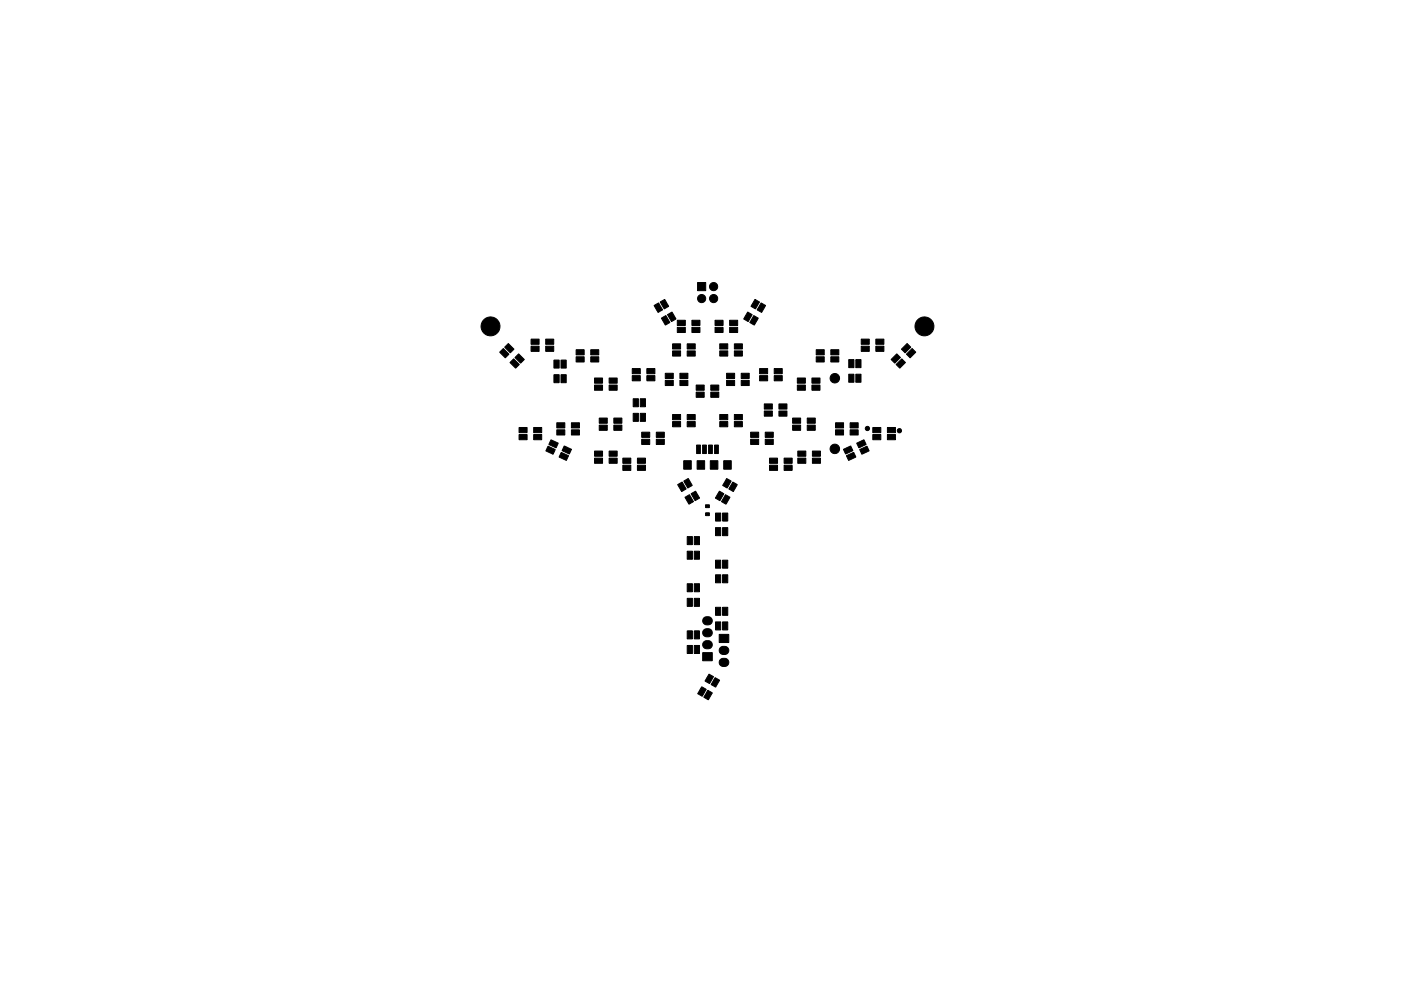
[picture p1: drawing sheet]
<svg xmlns="http://www.w3.org/2000/svg" width="297mm" height="210mm" viewBox="0 0 297 210" stroke-linecap="round" stroke-linejoin="round" font-family="sans-serif">
<g fill="#000" stroke="#000" stroke-width=".21">
<path d="M105.9 74.7l.8-.8 1.2 1.2-.8 .8zM107 73.7l.8-.8 1.2 1.2-.8 .8zM108.9 76.1l1.2 1.2-.8 .8-1.2-1.2zM110 75.1l1.2 1.2-.8 .8-1.2-1.2zM112.6 73.4h1.7v1.1h-1.7zM112.6 71.9h1.7v1.2h-1.7zM115.7 73.4h1.7v1.1h-1.7zM115.7 71.9h1.7v1.2h-1.7zM117.4 76.4h1.2v1.7h-1.2zM118.9 76.4h1.1v1.7h-1.1zM122.1 75.7h1.8v1.1h-1.8zM122.1 74.2h1.8v1.1h-1.8z"/>
<path d="M125.2 75.7h1.7v1.1h-1.7zM125.2 74.2h1.7v1.1h-1.7zM134.1 78.2h1.7v1.1h-1.7zM137.1 78.2h1.8v1.1h-1.8zM138.7 64.8l.9-.5 .9 1.4-1 .6zM140 64.1l.9-.6 .9 1.5-1 .5zM140.2 67.5l1-.5 .8 1.4-.9 .6zM141.5 66.8l1-.6 .8 1.5-.9 .5zM142.6 74.4h1.7v1.1h-1.7zM142.6 72.9h1.7v1.2h-1.7zM143.6 69.4h1.7v1.1h-1.7zM143.6 67.9h1.7v1.2h-1.7z"/>
<path d="M145.7 74.4h1.7v1.1h-1.7zM145.7 72.9h1.7v1.2h-1.7zM146.7 69.4h1.7v1.1h-1.7zM146.7 67.9h1.7v1.2h-1.7zM147.9 59.9h1.7v1.8h-1.7zM151.6 69.4h1.7v1.1h-1.7zM151.6 67.9h1.7v1.2h-1.7zM152.6 74.4h1.7v1.1h-1.7zM152.6 72.9h1.7v1.2h-1.7zM154.7 69.4h1.7v1.1h-1.7zM154.7 67.9h1.7v1.2h-1.7zM155.7 74.4h1.7v1.1h-1.7z"/>
<path d="M155.7 72.9h1.7v1.2h-1.7zM158.5 66.2l1 .6-.9 1.4-.9-.5zM159.8 67l1 .5-.9 1.5-.9-.6zM160.1 63.5l.9 .6-.8 1.4-1-.5zM161.4 64.3l.9 .5-.8 1.5-1-.6zM161.1 78.2h1.7v1.1h-1.7zM164.1 78.2h1.8v1.1h-1.8zM173.1 75.7h1.7v1.1h-1.7zM173.1 74.2h1.7v1.1h-1.7zM176.1 75.7h1.8v1.1h-1.8zM176.1 74.2h1.8v1.1h-1.8zM180 76.3h1.1v1.7h-1.1z"/>
<path d="M181.4 76.3h1.2v1.7h-1.2zM182.6 73.4h1.7v1.1h-1.7zM182.6 71.9h1.7v1.2h-1.7zM185.7 73.4h1.7v1.1h-1.7zM185.7 71.9h1.7v1.2h-1.7zM188.9 76.3l1.2-1.2 .8 .8-1.2 1.2zM191.2 76.1l.8 .8-1.2 1.2-.8-.8zM192.3 72.9l.8 .8-1.2 1.2-.8-.8zM193.4 73.9l.8 .8-1.2 1.2-.8-.8zM110.1 92.2h1.7v1.1h-1.7zM110.1 90.7h1.7v1.1h-1.7zM113.1 92.2h1.8v1.1h-1.8z"/>
<path d="M113.1 90.7h1.8v1.1h-1.8zM116.2 94.7l1.5 .7-.4 1-1.6-.7zM116.8 93.3l1.6 .7-.5 1-1.5-.7zM117.4 79.5h1.2v1.7h-1.2zM118.1 91.2h1.7v1.1h-1.7zM118.1 89.7h1.7v1.1h-1.7zM118.9 79.5h1.1v1.7h-1.1zM119 96l1.5 .7-.4 1-1.6-.7zM119.6 94.6l1.6 .7-.5 1-1.5-.7zM121.1 91.2h1.8v1.1h-1.8zM121.1 89.7h1.8v1.1h-1.8zM126.1 97.2h1.7v1.1h-1.7z"/>
<path d="M126.1 95.7h1.7v1.1h-1.7zM126.1 81.7h1.7v1.1h-1.7zM126.1 80.2h1.7v1.1h-1.7zM127.1 90.2h1.7v1.1h-1.7zM127.1 88.7h1.7v1.1h-1.7zM129.1 97.2h1.8v1.1h-1.8zM129.1 95.7h1.8v1.1h-1.8zM129.1 81.7h1.8v1.1h-1.8zM129.1 80.2h1.8v1.1h-1.8zM130.1 90.2h1.8v1.1h-1.8zM130.1 88.7h1.8v1.1h-1.8zM132.1 98.7h1.7v1.1h-1.7z"/>
<path d="M132.1 97.2h1.7v1.1h-1.7zM134.2 87.7h1.2v1.7h-1.2zM134.2 84.6h1.2v1.7h-1.2zM134.1 79.7h1.7v1.1h-1.7zM135.7 87.7h1.1v1.7h-1.1zM135.7 84.6h1.1v1.7h-1.1zM135.1 98.7h1.8v1.1h-1.8zM135.1 97.2h1.8v1.1h-1.8zM136.1 93.2h1.7v1.1h-1.7zM136.1 91.7h1.7v1.1h-1.7zM137.1 79.7h1.8v1.1h-1.8zM139.1 93.2h1.8v1.1h-1.8z"/>
<path d="M139.1 91.7h1.8v1.1h-1.8zM141.1 80.7h1.7v1.1h-1.7zM141.1 79.2h1.7v1.1h-1.7zM142.6 89.4h1.7v1.1h-1.7zM142.6 87.9h1.7v1.2h-1.7zM144.1 80.7h1.8v1.1h-1.8zM144.1 79.2h1.8v1.1h-1.8zM145 97.7h1.6v1.8h-1.6zM145.7 89.4h1.7v1.1h-1.7zM145.7 87.9h1.7v1.2h-1.7zM147.7 94.4h.8v1.8h-.8zM147.6 83.2h1.7v1.1h-1.7z"/>
<path d="M147.6 81.7h1.7v1.1h-1.7zM147.8 97.7h1.6v1.8h-1.6zM149 94.4h.8v1.8h-.8zM150.2 94.4h.8v1.8h-.8zM150.6 97.7h1.6v1.8h-1.6zM151.5 94.4h.8v1.8h-.8zM150.7 83.2h1.7v1.1h-1.7zM150.7 81.7h1.7v1.1h-1.7zM152.6 89.4h1.7v1.1h-1.7zM152.6 87.9h1.7v1.2h-1.7zM153.4 97.7h1.6v1.8h-1.6zM154.1 80.7h1.7v1.1h-1.7z"/>
<path d="M154.1 79.2h1.7v1.1h-1.7zM155.7 89.4h1.7v1.1h-1.7zM155.7 87.9h1.7v1.2h-1.7zM157.1 80.7h1.8v1.1h-1.8zM157.1 79.2h1.8v1.1h-1.8zM159.1 93.2h1.8v1.1h-1.8zM159.1 91.7h1.8v1.1h-1.8zM161.1 79.7h1.7v1.1h-1.7zM162.1 87.2h1.7v1.1h-1.7zM162.1 85.7h1.7v1.1h-1.7zM162.2 93.2h1.7v1.1h-1.7zM162.2 91.7h1.7v1.1h-1.7z"/>
<path d="M163.1 98.7h1.8v1.1h-1.8zM163.1 97.2h1.8v1.1h-1.8zM164.1 79.7h1.8v1.1h-1.8zM165.1 87.2h1.8v1.1h-1.8zM165.1 85.7h1.8v1.1h-1.8zM166.2 98.7h1.7v1.1h-1.7zM166.2 97.2h1.7v1.1h-1.7zM168.1 90.2h1.7v1.1h-1.7zM168.1 88.7h1.7v1.1h-1.7zM169.1 81.7h1.7v1.1h-1.7zM169.1 80.2h1.7v1.1h-1.7zM169.1 97.2h1.8v1.1h-1.8z"/>
<path d="M169.1 95.7h1.8v1.1h-1.8zM171.1 90.2h1.8v1.1h-1.8zM171.1 88.7h1.8v1.1h-1.8zM172.1 81.7h1.8v1.1h-1.8zM172.1 80.2h1.8v1.1h-1.8zM172.2 97.2h1.7v1.1h-1.7zM172.2 95.7h1.7v1.1h-1.7zM177.1 91.2h1.8v1.1h-1.8zM177.1 89.7h1.8v1.1h-1.8zM178.8 95.3l1.6-.7 .4 1-1.5 .7zM180 79.4h1.1v1.7h-1.1zM179.5 96.7l1.5-.7 .5 1-1.6 .7z"/>
<path d="M180.2 91.2h1.7v1.1h-1.7zM180.2 89.7h1.7v1.1h-1.7zM181.4 79.4h1.2v1.7h-1.2zM181.6 94l1.6-.7 .4 1-1.5 .7zM182.3 95.4l1.5-.7 .5 1-1.6 .7zM185.1 92.2h1.7v1.1h-1.7zM185.1 90.7h1.7v1.1h-1.7zM188.1 92.2h1.8v1.1h-1.8zM188.1 90.7h1.8v1.1h-1.8zM143.7 102.8l.9-.5 .9 1.4-1 .6zM145 102.1l.9-.6 .9 1.5-1 .5zM145.7 116.9h1.1v1.7h-1.1z"/>
<path d="M145.7 113.8h1.1v1.7h-1.1zM145.2 105.5l1-.5 .8 1.4-.9 .6zM147.2 116.9h1.1v1.7h-1.1zM147.2 113.8h1.1v1.7h-1.1zM146.5 104.8l1-.6 .8 1.5-.9 .5zM149.6 108.8h.8v.6h-.8zM149.6 107.1h.8v.6h-.8zM151.7 111.9h1.1v1.7h-1.1zM151.7 108.8h1.1v1.7h-1.1zM152.5 104.2l1 .6-.9 1.4-.9-.5zM153.2 111.9h1.1v1.7h-1.1zM153.2 108.8h1.1v1.7h-1.1z"/>
<path d="M153.8 105l1 .5-.9 1.5-.9-.6zM154.1 101.5l.9 .6-.8 1.4-1-.5zM155.4 102.3l.9 .5-.8 1.5-1-.6zM145.7 136.9h1.1v1.7h-1.1zM145.7 133.8h1.1v1.7h-1.1zM145.7 126.9h1.1v1.7h-1.1zM145.7 123.8h1.1v1.7h-1.1zM147.2 136.9h1.1v1.7h-1.1zM147.2 133.8h1.1v1.7h-1.1zM147.2 126.9h1.1v1.7h-1.1zM147.2 123.8h1.1v1.7h-1.1zM149.2 136.2a.96 .96 0 0 1 1.5-.1 .96 .96 0 0 1-.2 1.5 .95 .95 0 0 1-1.2-.2 .95 .95 0 0 1-.1-1.2z"/>
<path d="M149.2 133.6a.96 .96 0 0 1 1.5 0 .96 .96 0 0 1-.2 1.4 .95 .95 0 0 1-1.2-.1 .95 .95 0 0 1-.1-1.3zM149.2 131.1a.96 .96 0 0 1 1.5 0 .96 .96 0 0 1-.2 1.4 .95 .95 0 0 1-1.2-.2 .95 .95 0 0 1-.1-1.2zM151.7 131.9h1.1v1.7h-1.1zM151.7 128.8h1.1v1.7h-1.1zM151.7 121.9h1.1v1.7h-1.1zM151.7 118.8h1.1v1.7h-1.1zM152.7 139.9a.97 .97 0 0 1 1.5-.1 .97 .97 0 0 1-.1 1.5 .97 .97 0 0 1-1.3-.1 .97 .97 0 0 1-.1-1.3zM152.7 137.4a.97 .97 0 0 1 1.5-.1 .97 .97 0 0 1-.1 1.4 .97 .97 0 0 1-1.3 0 .97 .97 0 0 1-.1-1.3zM153.2 131.9h1.1v1.7h-1.1zM153.2 128.8h1.1v1.7h-1.1zM153.2 121.9h1.1v1.7h-1.1zM153.2 118.8h1.1v1.7h-1.1z"/>
<path d="M152.5 134.6h2v1.7h-2zM148.8 145.7l.9 .6-.8 1.4-1-.5zM149 138.5h2v1.7h-2zM150.1 146.5l.9 .5-.8 1.5-1-.6zM150.3 143l1 .6-.9 1.4-.9-.5zM151.6 143.8l1 .5-.9 1.5-.9-.6z"/>
<circle cx="104" cy="69.2" r="2.01"/>
<circle cx="148.8" cy="63.4" r=".87"/>
<circle cx="151.3" cy="63.4" r=".87"/>
<circle cx="151.3" cy="60.8" r=".87"/>
<circle cx="196" cy="69.2" r="2.01"/>
<circle cx="177" cy="80.2" r="1"/>
<circle cx="177" cy="95.2" r="1"/>
<circle cx="183.9" cy="90.9" r=".45"/>
<circle cx="190.7" cy="91.4" r=".45"/>
</g>
</svg>
